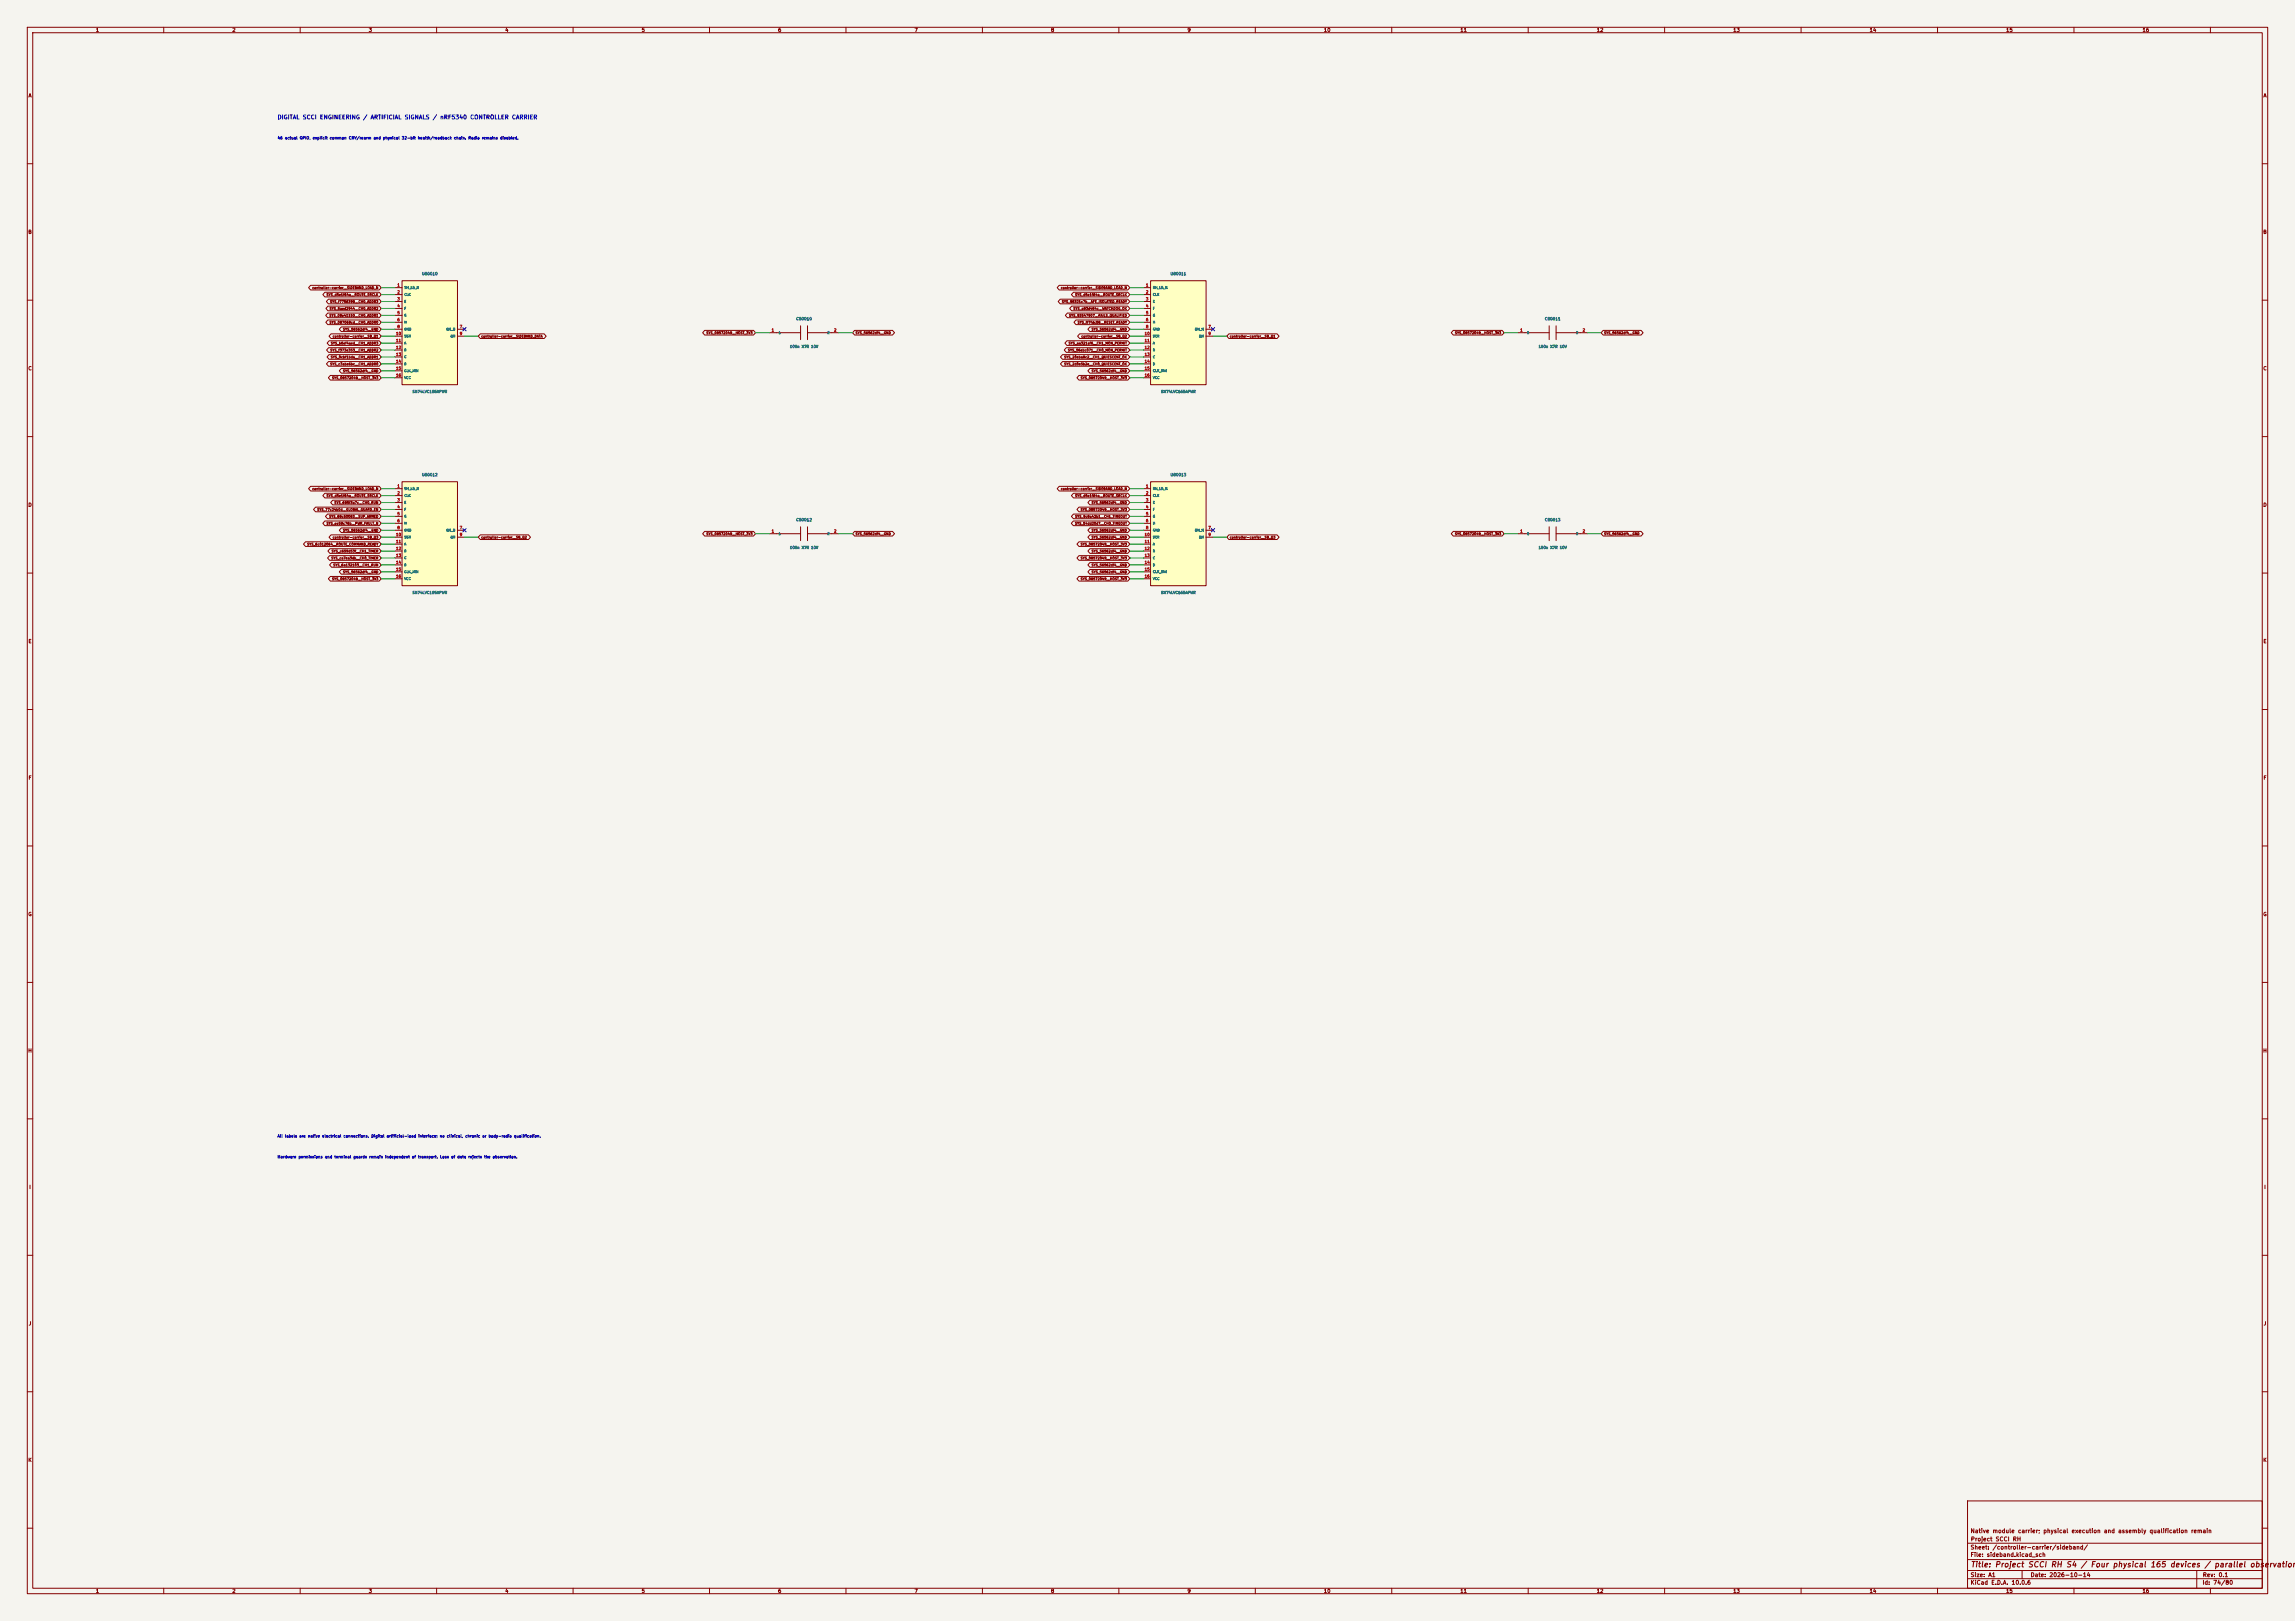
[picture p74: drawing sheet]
<svg xmlns="http://www.w3.org/2000/svg" width="841mm" height="594mm" viewBox="0 0 841 594" stroke-linecap="round" stroke-linejoin="round" font-family="sans-serif">
<defs><g id="words">
<text font-size="2" fill="#840000" x="722" y="574.8">Title: Project SCCI RH S4 / Four physical 165 devices / parallel observations</text>
<text font-size="1.5" fill="#0000c2" x="101.6" y="44.1">DIGITAL SCCI ENGINEERING / ARTIFICIAL SIGNALS / nRF5340 CONTROLLER CARRIER</text>
<g font-size="1.5" fill="#840000">
<text x="721.9" y="562.1">Native module carrier; physical execution and assembly qualification remain</text>
<text x="721.9" y="568.1">Sheet: /controller-carrier/sideband/</text>
<text x="722" y="565.1">Project SCCI RH</text>
<text x="721.9" y="570.8">File: sideband.kicad_sch</text>
<text x="721.9" y="581">KiCad E.D.A. 10.0.6</text>
<text x="721.9" y="578.2">Size: A1</text>
<text x="743.9" y="578.2">Date: 2026-10-14</text>
<text x="806.9" y="581">Id: 74/80</text>
<text x="807" y="578.2">Rev: 0.1</text>
</g>
<g font-size="1.3" fill="#840000">
<text x="35" y="12">1</text>
<text x="85" y="12">2</text>
<text x="135" y="12">3</text>
<text x="185" y="12">4</text>
<text x="235" y="12">5</text>
<text x="285" y="12">6</text>
<text x="335" y="12">7</text>
<text x="385" y="12">8</text>
<text x="435" y="12">9</text>
<text x="485" y="12">10</text>
<text x="535" y="12">11</text>
<text x="585" y="12">12</text>
<text x="635" y="12">13</text>
<text x="685" y="12">14</text>
<text x="735" y="12">15</text>
<text x="785" y="12">16</text>
<text x="10.3" y="36">A</text>
<text x="829.3" y="36">A</text>
<text x="10.2" y="86">B</text>
<text x="829.2" y="86">B</text>
<text x="10.2" y="136">C</text>
<text x="829.2" y="136">C</text>
<text x="10.2" y="186">D</text>
<text x="829.2" y="186">D</text>
<text x="10.3" y="236">E</text>
<text x="829.3" y="236">E</text>
<text x="10.3" y="286">F</text>
<text x="829.3" y="286">F</text>
<text x="10.2" y="336">G</text>
<text x="829.2" y="336">G</text>
<text x="10.2" y="386">H</text>
<text x="829.2" y="386">H</text>
<text x="10.6" y="436">I</text>
<text x="829.6" y="436">I</text>
<text x="10.4" y="486">J</text>
<text x="829.4" y="486">J</text>
<text x="10.2" y="536">K</text>
<text x="829.2" y="536">K</text>
<text x="35" y="584">1</text>
<text x="85" y="584">2</text>
<text x="135" y="584">3</text>
<text x="185" y="584">4</text>
<text x="235" y="584">5</text>
<text x="285" y="584">6</text>
<text x="335" y="584">7</text>
<text x="385" y="584">8</text>
<text x="435" y="584">9</text>
<text x="485" y="584">10</text>
<text x="535" y="584">11</text>
<text x="585" y="584">12</text>
<text x="635" y="584">13</text>
<text x="685" y="584">14</text>
<text x="735" y="584">15</text>
<text x="785" y="584">16</text>
</g>
<g font-size="1" fill="#0000c2">
<text x="101.6" y="51.3">46 actual GPIO, explicit common CNV/rearm and physical 32-bit health/readback chain. Radio remains disabled.</text>
<text x="101.6" y="417.1">All labels are native electrical connections. Digital artificial-load interface; no clinical, chronic or body-radio qualification.</text>
<text x="101.6" y="424.7">Hardware permissions and terminal guards remain independent of transport. Loss of data rejects the observation.</text>
</g>
<g font-size="1" fill="#006464">
<text x="154.5" y="101.1">U80010</text>
<text x="428.8" y="101.1">U80011</text>
<text x="291.7" y="117.6">C80010</text>
<text x="566" y="117.6">C80011</text>
<text x="289.3" y="127.7">100n X7R 10V</text>
<text x="563.7" y="127.7">100n X7R 10V</text>
<text x="151" y="144.2">SN74LVC165APWR</text>
<text x="425.3" y="144.2">SN74LVC165APWR</text>
<text x="154.5" y="174.7">U80012</text>
<text x="428.8" y="174.7">U80013</text>
<text x="291.7" y="191.3">C80012</text>
<text x="566" y="191.3">C80013</text>
<text x="289.3" y="201.4">100n X7R 10V</text>
<text x="563.7" y="201.4">100n X7R 10V</text>
<text x="151" y="217.9">SN74LVC165APWR</text>
<text x="425.3" y="217.9">SN74LVC165APWR</text>
</g>
<g font-size="1" fill="#a90000">
<text x="145.5" y="105.2">1</text>
<text x="145.5" y="107.8">2</text>
<text x="419.8" y="105.2">1</text>
<text x="419.8" y="107.8">2</text>
<text x="145.5" y="110.3">3</text>
<text x="145.5" y="112.8">4</text>
<text x="419.8" y="110.3">3</text>
<text x="419.8" y="112.8">4</text>
<text x="145.5" y="115.4">5</text>
<text x="145.5" y="117.9">6</text>
<text x="419.8" y="115.4">5</text>
<text x="419.8" y="117.9">6</text>
<text x="145" y="123">10</text>
<text x="145" y="125.5">11</text>
<text x="145.5" y="120.5">8</text>
<text x="168.3" y="120.5">7</text>
<text x="168.3" y="123">9</text>
<text x="282.6" y="121.7">1</text>
<text x="305.5" y="121.7">2</text>
<text x="419.3" y="123">10</text>
<text x="419.3" y="125.5">11</text>
<text x="419.8" y="120.5">8</text>
<text x="442.7" y="120.5">7</text>
<text x="442.7" y="123">9</text>
<text x="557" y="121.7">1</text>
<text x="579.8" y="121.7">2</text>
<text x="145" y="128.1">12</text>
<text x="145" y="130.6">13</text>
<text x="419.3" y="128.1">12</text>
<text x="419.3" y="130.6">13</text>
<text x="145" y="133.2">14</text>
<text x="145" y="135.7">15</text>
<text x="419.3" y="133.2">14</text>
<text x="419.3" y="135.7">15</text>
<text x="145" y="138.2">16</text>
<text x="419.3" y="138.2">16</text>
<text x="145.5" y="178.9">1</text>
<text x="419.8" y="178.9">1</text>
<text x="145.5" y="181.4">2</text>
<text x="145.5" y="184">3</text>
<text x="419.8" y="181.4">2</text>
<text x="419.8" y="184">3</text>
<text x="145.5" y="186.5">4</text>
<text x="145.5" y="189">5</text>
<text x="145.5" y="191.6">6</text>
<text x="419.8" y="186.5">4</text>
<text x="419.8" y="189">5</text>
<text x="419.8" y="191.6">6</text>
<text x="145" y="196.7">10</text>
<text x="145.5" y="194.1">8</text>
<text x="168.3" y="194.1">7</text>
<text x="168.3" y="196.7">9</text>
<text x="282.6" y="195.4">1</text>
<text x="305.5" y="195.4">2</text>
<text x="419.3" y="196.7">10</text>
<text x="419.8" y="194.1">8</text>
<text x="442.7" y="194.1">7</text>
<text x="442.7" y="196.7">9</text>
<text x="557" y="195.4">1</text>
<text x="579.8" y="195.4">2</text>
<text x="145" y="199.2">11</text>
<text x="145" y="201.7">12</text>
<text x="419.3" y="199.2">11</text>
<text x="419.3" y="201.7">12</text>
<text x="145" y="204.3">13</text>
<text x="145" y="206.8">14</text>
<text x="145" y="209.4">15</text>
<text x="419.3" y="204.3">13</text>
<text x="419.3" y="206.8">14</text>
<text x="419.3" y="209.4">15</text>
<text x="145" y="211.9">16</text>
<text x="419.3" y="211.9">16</text>
</g>
<g font-size=".9" fill="#840000">
<text x="114.3" y="106.1">controller-carrier__SIDEBAND_LOAD_N</text>
<text x="388.6" y="106.1">controller-carrier__SIDEBAND_LOAD_N</text>
<text x="119.5" y="108.7">SYS_d5e1f64a__ROUTE_SRCLK</text>
<text x="120.7" y="113.7">SYS_5aed2944__CH0_ADDR2</text>
<text x="120.8" y="111.2">SYS_f7756399__CH0_ADDR3</text>
<text x="389" y="111.2">SYS_98321c7b__AFE_ISOLATED_READY</text>
<text x="393.2" y="113.7">SYS_a83d484c__WATCHDOG_OK</text>
<text x="393.9" y="108.7">SYS_d5e1f64a__ROUTE_SRCLK</text>
<text x="120.6" y="116.3">SYS_08e41150__CH0_ADDR1</text>
<text x="120.6" y="118.8">SYS_087068cd__CH0_ADDR0</text>
<text x="391.6" y="116.3">SYS_93547907__RAILS_QUALIFIED</text>
<text x="394.8" y="118.8">SYS_ff7fdc58__RESET_READY</text>
<text x="121.8" y="123.9">controller-carrier__SB_Q1</text>
<text x="125.6" y="121.4">SYS_56562df4__GND</text>
<text x="176.2" y="123.9">controller-carrier__SIDEBAND_DATA</text>
<text x="258.7" y="122.6">SYS_08572049__HOST_3V3</text>
<text x="313.4" y="122.6">SYS_56562df4__GND</text>
<text x="396.1" y="123.9">controller-carrier__SB_Q2</text>
<text x="399.9" y="121.4">SYS_56562df4__GND</text>
<text x="450.6" y="123.9">controller-carrier__SB_Q1</text>
<text x="533" y="122.6">SYS_08572049__HOST_3V3</text>
<text x="587.7" y="122.6">SYS_56562df4__GND</text>
<text x="120.9" y="129">SYS_f373e353__CH1_ADDR2</text>
<text x="121.1" y="131.5">SYS_0cbf1bda__CH1_ADDR1</text>
<text x="121.1" y="126.4">SYS_b6ef4aed__CH1_ADDR3</text>
<text x="389.8" y="131.5">SYS_20eba8c2__CH1_QUIESCENT_OK</text>
<text x="391.2" y="129">SYS_56ebc071__CH0_MON_PERMIT</text>
<text x="391.5" y="126.4">SYS_aa321af6__CH1_MON_PERMIT</text>
<text x="120.9" y="134.1">SYS_c3abe6bc__CH1_ADDR0</text>
<text x="125.6" y="136.6">SYS_56562df4__GND</text>
<text x="389.8" y="134.1">SYS_2d0e5b2e__CH0_QUIESCENT_OK</text>
<text x="399.9" y="136.6">SYS_56562df4__GND</text>
<text x="121.6" y="139.1">SYS_08572049__HOST_3V3</text>
<text x="395.9" y="139.1">SYS_08572049__HOST_3V3</text>
<text x="114.3" y="179.8">controller-carrier__SIDEBAND_LOAD_N</text>
<text x="388.6" y="179.8">controller-carrier__SIDEBAND_LOAD_N</text>
<text x="119.5" y="182.3">SYS_d5e1f64a__ROUTE_SRCLK</text>
<text x="122.4" y="184.9">SYS_695f3a7c__CH0_RUN</text>
<text x="393.9" y="182.3">SYS_d5e1f64a__ROUTE_SRCLK</text>
<text x="399.9" y="184.9">SYS_56562df4__GND</text>
<text x="116.1" y="187.4">SYS_77c24b0d__GLOBAL_GUARD_EN</text>
<text x="120.5" y="189.9">SYS_88c50083__SUP_ARMED</text>
<text x="393.9" y="189.9">SYS_9c8a42b1__CH1_TIMEOUT</text>
<text x="395.9" y="187.4">SYS_08572049__HOST_3V3</text>
<text x="119.5" y="192.5">SYS_ee59c76b__PWR_FAULT_N</text>
<text x="121.8" y="197.6">controller-carrier__SB_Q3</text>
<text x="125.6" y="195">SYS_56562df4__GND</text>
<text x="176.2" y="197.6">controller-carrier__SB_Q2</text>
<text x="258.7" y="196.3">SYS_08572049__HOST_3V3</text>
<text x="313.4" y="196.3">SYS_56562df4__GND</text>
<text x="393.8" y="192.5">SYS_54dd20d7__CH0_TIMEOUT</text>
<text x="399.9" y="195">SYS_56562df4__GND</text>
<text x="399.9" y="197.6">SYS_56562df4__GND</text>
<text x="450.6" y="197.6">controller-carrier__SB_Q3</text>
<text x="533" y="196.3">SYS_08572049__HOST_3V3</text>
<text x="587.7" y="196.3">SYS_56562df4__GND</text>
<text x="112.5" y="200.1">SYS_6c012064__ROUTE_COMMAND_READY</text>
<text x="121.4" y="202.6">SYS_c659d53f__CH1_TIMER</text>
<text x="395.9" y="200.1">SYS_08572049__HOST_3V3</text>
<text x="399.9" y="202.6">SYS_56562df4__GND</text>
<text x="121.3" y="205.2">SYS_ca7ea3db__CH0_TIMER</text>
<text x="122" y="207.7">SYS_6a132103__CH1_RUN</text>
<text x="395.9" y="205.2">SYS_08572049__HOST_3V3</text>
<text x="399.9" y="207.7">SYS_56562df4__GND</text>
<text x="121.6" y="212.8">SYS_08572049__HOST_3V3</text>
<text x="125.6" y="210.3">SYS_56562df4__GND</text>
<text x="395.9" y="212.8">SYS_08572049__HOST_3V3</text>
<text x="399.9" y="210.3">SYS_56562df4__GND</text>
</g>
<g font-size=".9" fill="#006464">
<text x="148" y="106.1">SH_LD_N</text>
<text x="422.4" y="106.1">SH_LD_N</text>
<text x="148" y="108.6">CLK</text>
<text x="148" y="111.1">E</text>
<text x="148" y="113.7">F</text>
<text x="422.4" y="108.6">CLK</text>
<text x="422.4" y="111.1">E</text>
<text x="422.4" y="113.7">F</text>
<text x="148" y="116.2">G</text>
<text x="148" y="118.8">H</text>
<text x="422.4" y="116.2">G</text>
<text x="422.4" y="118.8">H</text>
<text x="148" y="121.3">GND</text>
<text x="148" y="123.8">SER</text>
<text x="163.4" y="121.3">QH_N</text>
<text x="165" y="123.8">QH</text>
<text x="285.2" y="122.6">1</text>
<text x="303.1" y="122.6">2</text>
<text x="422.4" y="121.3">GND</text>
<text x="422.4" y="123.8">SER</text>
<text x="437.8" y="121.3">QH_N</text>
<text x="439.3" y="123.8">QH</text>
<text x="559.5" y="122.6">1</text>
<text x="577.4" y="122.6">2</text>
<text x="148" y="126.4">A</text>
<text x="148" y="128.9">B</text>
<text x="148" y="131.5">C</text>
<text x="422.4" y="126.4">A</text>
<text x="422.4" y="128.9">B</text>
<text x="422.4" y="131.5">C</text>
<text x="148" y="134">D</text>
<text x="148" y="136.5">CLK_INH</text>
<text x="422.4" y="134">D</text>
<text x="422.4" y="136.5">CLK_INH</text>
<text x="148" y="139.1">VCC</text>
<text x="422.4" y="139.1">VCC</text>
<text x="148" y="179.7">SH_LD_N</text>
<text x="422.4" y="179.7">SH_LD_N</text>
<text x="148" y="182.3">CLK</text>
<text x="148" y="184.8">E</text>
<text x="422.4" y="182.3">CLK</text>
<text x="422.4" y="184.8">E</text>
<text x="148" y="187.3">F</text>
<text x="148" y="189.9">G</text>
<text x="422.4" y="187.3">F</text>
<text x="422.4" y="189.9">G</text>
<text x="148" y="192.4">H</text>
<text x="148" y="195">GND</text>
<text x="148" y="197.5">SER</text>
<text x="163.4" y="195">QH_N</text>
<text x="165" y="197.5">QH</text>
<text x="285.2" y="196.2">1</text>
<text x="303.1" y="196.2">2</text>
<text x="422.4" y="192.4">H</text>
<text x="422.4" y="195">GND</text>
<text x="422.4" y="197.5">SER</text>
<text x="437.8" y="195">QH_N</text>
<text x="439.3" y="197.5">QH</text>
<text x="559.5" y="196.2">1</text>
<text x="577.4" y="196.2">2</text>
<text x="148" y="200">A</text>
<text x="148" y="202.6">B</text>
<text x="422.4" y="200">A</text>
<text x="422.4" y="202.6">B</text>
<text x="148" y="205.1">C</text>
<text x="148" y="207.7">D</text>
<text x="422.4" y="205.1">C</text>
<text x="422.4" y="207.7">D</text>
<text x="148" y="210.2">CLK_INH</text>
<text x="148" y="212.7">VCC</text>
<text x="422.4" y="210.2">CLK_INH</text>
<text x="422.4" y="212.7">VCC</text>
</g>
</g></defs>
<path d="M0 0h841v594h-841z" fill="#f5f4ef" stroke="#f5f4ef" stroke-width=".37"/>
<g fill="none" stroke="#840000" stroke-width=".37">
<path d="M10 10h821v574h-821zM12 12h817v570h-817zM60 10v2M110 10v2M160 10v2M210 10v2M260 10v2M310 10v2M360 10v2M410 10v2M460 10v2M510 10v2"/>
<path d="M560 10v2M610 10v2M660 10v2M710 10v2M760 10v2M810 10v2M10 60h2M829 60h2M10 110h2M829 110h2M10 160h2M829 160h2"/>
<path d="M10 210h2M829 210h2M10 260h2M829 260h2M10 310h2M829 310h2M10 360h2M829 360h2M10 410h2M829 410h2M10 460h2M829 460h2"/>
<path d="M10 510h2M829 510h2M10 560h2M721 550h108v32h-108zM829 560h2M721 578.5h108M721 575.5h108M721 571.5h108M721 565.5h108M741 575.5v3M805 575.5v6.5M60 582v2"/>
<path d="M110 582v2M160 582v2M210 582v2M260 582v2M310 582v2M360 582v2M410 582v2M460 582v2M510 582v2M560 582v2M610 582v2M660 582v2"/>
<path d="M710 582v2M760 582v2M810 582v2"/>
</g>
<path d="M421.6 176.5h20.4v38.1h-20.4z" fill="#ffffc2"/>
<g fill="none" stroke="#840000" stroke-width=".37">
<path d="M293.4 119.4v5.1M295.9 119.4v5.1M281.9 121.9h11.5M295.9 121.9h11.4M419.1 179.1h2.5M421.6 176.5h20.4v38.1h-20.4zM419.1 181.6h2.5M419.1 184.1h2.5M419.1 186.7h2.5M419.1 189.2h2.5M419.1 191.8h2.5M419.1 194.3h2.5"/>
<path d="M419.1 196.8h2.5M419.1 199.4h2.5M442 194.3h2.5M442 196.8h2.5M556.3 195.6h11.4M567.7 193v5.1M570.2 195.6h11.5M570.2 193v5.1M419.1 201.9h2.5M419.1 204.5h2.5M419.1 207h2.5M419.1 209.5h2.5"/>
<path d="M419.1 212.1h2.5"/>
</g>
<path d="M147.3 102.9h20.3v38.1h-20.3z" fill="#ffffc2"/>
<g fill="none" stroke="#840000" stroke-width=".37">
<path d="M144.8 105.4h2.5M144.8 107.9h2.5M144.8 110.5h2.5M144.8 113h2.5M144.8 115.6h2.5M144.8 118.1h2.5M147.3 102.9h20.3v38.1h-20.3zM144.8 120.6h2.5M144.8 123.2h2.5M144.8 125.7h2.5M144.8 128.3h2.5M144.8 130.8h2.5"/>
<path d="M144.8 133.3h2.5M144.8 135.9h2.5M144.8 138.4h2.5M167.6 120.6h2.6M167.6 123.2h2.6"/>
</g>
<path d="M421.6 102.9h20.4v38.1h-20.4z" fill="#ffffc2"/>
<g fill="none" stroke="#840000" stroke-width=".37">
<path d="M419.1 105.4h2.5M419.1 107.9h2.5M419.1 110.5h2.5M419.1 113h2.5M419.1 115.6h2.5M419.1 118.1h2.5M421.6 102.9h20.4v38.1h-20.4zM567.7 119.4v5.1M570.2 119.4v5.1M419.1 120.6h2.5M419.1 123.2h2.5M419.1 125.7h2.5"/>
<path d="M419.1 128.3h2.5M419.1 130.8h2.5M419.1 133.3h2.5M419.1 135.9h2.5M419.1 138.4h2.5M442 120.6h2.5M442 123.2h2.5M556.3 121.9h11.4M570.2 121.9h11.5M281.9 195.6h11.5M293.4 193v5.1M295.9 195.6h11.4"/>
<path d="M295.9 193v5.1"/>
</g>
<path d="M147.3 176.5h20.3v38.1h-20.3z" fill="#ffffc2"/>
<g fill="none" stroke="#840000" stroke-width=".37">
<path d="M113.8 104.6h25.2l.7 .8-.7 .9h-25.2l-.7-.9zM119 107.1h20l.7 .8-.7 .9h-20l-.7-.9zM120.1 114.7h18.9l.7 .9-.7 .8h-18.9l-.8-.8zM120.1 117.3h18.9l.7 .8-.7 .9h-18.9l-.7-.9zM120.2 112.2h18.8l.7 .8-.7 .9h-18.8l-.8-.9zM120.3 109.6h18.7l.7 .9-.7 .8h-18.7l-.7-.8zM125.1 119.8h13.9l.7 .8-.7 .9h-13.9l-.8-.9zM388.1 104.6h25.2l.7 .8-.7 .9h-25.2l-.7-.9zM388.5 109.6h24.8l.7 .9-.7 .8h-24.8l-.7-.8zM391.1 114.7h22.2l.7 .9-.7 .8h-22.2l-.7-.8zM392.7 112.2h20.6l.7 .8-.7 .9h-20.6l-.7-.9zM393.4 107.1h19.9l.7 .8-.7 .9h-19.9l-.8-.9z"/>
<path d="M394.3 117.3h19l.7 .8-.7 .9h-19l-.8-.9zM399.4 119.8h13.9l.7 .8-.7 .9h-13.9l-.8-.9zM120.4 132.5h18.6l.7 .8-.7 .9h-18.6l-.8-.9zM120.4 127.4h18.6l.7 .9-.7 .8h-18.6l-.7-.8zM120.6 130h18.4l.7 .8-.7 .9h-18.4l-.8-.9zM120.6 124.9h18.4l.7 .8-.7 .9h-18.4l-.7-.9zM121.1 137.6h17.9l.7 .8-.7 .9h-17.9l-.8-.9zM121.3 122.3h17.7l.7 .9-.7 .8h-17.7l-.7-.8zM125.1 135h13.9l.7 .9-.7 .8h-13.9l-.8-.8zM176 122.3h23.4l.7 .9-.7 .8h-23.4l-.7-.8zM258.2 121.1h17.9l.8 .8-.8 .9h-17.9l-.7-.9zM313.2 121.1h13.8l.8 .8-.8 .9h-13.8l-.8-.9z"/>
<path d="M389.4 130h23.9l.7 .8-.7 .9h-23.9l-.8-.9zM389.4 132.5h23.9l.7 .8-.7 .9h-23.9l-.8-.9zM390.7 127.4h22.6l.7 .9-.7 .8h-22.6l-.7-.8zM391 124.9h22.3l.7 .8-.7 .9h-22.3l-.8-.9zM395.4 137.6h17.9l.7 .8-.7 .9h-17.9l-.8-.9zM395.6 122.3h17.7l.7 .9-.7 .8h-17.7l-.7-.8zM399.4 135h13.9l.7 .9-.7 .8h-13.9l-.8-.8zM450.3 122.3h17.7l.7 .9-.7 .8h-17.7l-.7-.8zM532.5 121.1h17.9l.8 .8-.8 .9h-17.9l-.7-.9zM587.5 121.1h13.9l.7 .8-.7 .9h-13.9l-.8-.9zM113.8 178.2h25.2l.7 .9-.7 .8h-25.2l-.7-.8zM144.8 179.1h2.5"/>
<path d="M147.3 176.5h20.3v38.1h-20.3zM388.1 178.2h25.2l.7 .9-.7 .8h-25.2l-.7-.8zM112 198.5h27l.7 .9-.7 .8h-27l-.8-.8zM115.6 185.8h23.4l.7 .9-.7 .8h-23.4l-.7-.8zM119 190.9h20l.7 .9-.7 .8h-20l-.7-.8zM119 180.8h20l.7 .8-.7 .9h-20l-.7-.9zM120 188.4h19l.7 .8-.7 .9h-19l-.7-.9zM121.3 196h17.7l.7 .8-.7 .9h-17.7l-.7-.9zM121.9 183.3h17.1l.7 .8-.7 .9h-17.1l-.7-.9zM125.1 193.5h13.9l.7 .8-.7 .9h-13.9l-.8-.9zM144.8 181.6h2.5M144.8 184.1h2.5"/>
<path d="M144.8 186.7h2.5M144.8 189.2h2.5M144.8 191.8h2.5M144.8 194.3h2.5M144.8 196.8h2.5M144.8 199.4h2.5M167.6 194.3h2.6M167.6 196.8h2.6M176 196h17.7l.7 .8-.7 .9h-17.7l-.7-.9zM258.2 194.7h17.9l.8 .9-.8 .8h-17.9l-.7-.8zM313.2 194.7h13.8l.8 .9-.8 .8h-13.8l-.8-.8zM393.3 190.9h20l.7 .9-.7 .8h-20l-.7-.8z"/>
<path d="M393.4 180.8h19.9l.7 .8-.7 .9h-19.9l-.8-.9zM393.4 188.4h19.9l.7 .8-.7 .9h-19.9l-.8-.9zM395.4 185.8h17.9l.7 .9-.7 .8h-17.9l-.8-.8zM395.4 198.5h17.9l.7 .9-.7 .8h-17.9l-.8-.8zM399.4 183.3h13.9l.7 .8-.7 .9h-13.9l-.8-.9zM399.4 193.5h13.9l.7 .8-.7 .9h-13.9l-.8-.9zM399.4 196h13.9l.7 .8-.7 .9h-13.9l-.8-.9zM450.3 196h17.7l.7 .8-.7 .9h-17.7l-.7-.9zM532.5 194.7h17.9l.8 .9-.8 .8h-17.9l-.7-.8zM587.5 194.7h13.9l.7 .9-.7 .8h-13.9l-.8-.8zM120.8 203.6h18.2l.7 .9-.7 .8h-18.2l-.8-.8zM120.9 201.1h18.1l.7 .8-.7 .9h-18.1l-.7-.9z"/>
<path d="M121.1 211.2h17.9l.7 .9-.7 .8h-17.9l-.8-.8zM121.5 206.2h17.5l.7 .8-.7 .9h-17.5l-.7-.9zM125.1 208.7h13.9l.7 .8-.7 .9h-13.9l-.8-.9zM144.8 201.9h2.5M144.8 204.5h2.5M144.8 207h2.5M144.8 209.5h2.5M144.8 212.1h2.5M395.4 211.2h17.9l.7 .9-.7 .8h-17.9l-.8-.8zM395.4 203.6h17.9l.7 .9-.7 .8h-17.9l-.8-.8zM399.4 201.1h13.9l.7 .8-.7 .9h-13.9l-.8-.9zM399.4 206.2h13.9l.7 .8-.7 .9h-13.9l-.8-.9z"/>
<path d="M399.4 208.7h13.9l.7 .8-.7 .9h-13.9l-.8-.9z"/>
</g>
<g fill="none" stroke="#009600" stroke-width=".37">
<path d="M139.7 105.4h5.1M139.7 107.9h5.1M139.7 110.5h5.1M139.7 113h5.1M139.7 115.6h5.1M139.7 118.1h5.1M414 105.4h5.1M414 107.9h5.1M414 110.5h5.1M414 113h5.1M414 115.6h5.1M414 118.1h5.1"/>
<path d="M139.7 135.9h5.1M139.7 130.8h5.1M139.7 133.3h5.1M139.7 138.4h5.1M139.7 120.6h5.1M139.7 123.2h5.1M139.7 125.7h5.1M139.7 128.3h5.1M170.2 123.2h5.1M276.9 121.9h5M307.3 121.9h5.1M414 135.9h5.1"/>
<path d="M414 130.8h5.1M414 133.3h5.1M414 138.4h5.1M414 120.6h5.1M414 123.2h5.1M414 125.7h5.1M414 128.3h5.1M444.5 123.2h5.1M551.2 121.9h5.1M581.7 121.9h5M139.7 179.1h5.1M414 179.1h5.1"/>
<path d="M139.7 184.1h5.1M139.7 186.7h5.1M139.7 194.3h5.1M139.7 189.2h5.1M139.7 191.8h5.1M139.7 196.8h5.1M139.7 199.4h5.1M139.7 181.6h5.1M170.2 196.8h5.1M276.9 195.6h5M307.3 195.6h5.1M414 184.1h5.1"/>
<path d="M414 186.7h5.1M414 194.3h5.1M414 189.2h5.1M414 191.8h5.1M414 196.8h5.1M414 199.4h5.1M414 181.6h5.1M444.5 196.8h5.1M551.2 195.6h5.1M581.7 195.6h5M139.7 212.1h5.1M139.7 201.9h5.1"/>
<path d="M139.7 204.5h5.1M139.7 207h5.1M139.7 209.5h5.1M414 212.1h5.1M414 201.9h5.1M414 204.5h5.1M414 207h5.1M414 209.5h5.1"/>
</g>
<path d="M169.6 120l1.2 1.3M170.8 120l-1.2 1.3M443.9 120l1.2 1.3M445.1 120l-1.2 1.3M169.6 193.7l1.2 1.2M170.8 193.7l-1.2 1.2M443.9 193.7l1.2 1.2M445.1 193.7l-1.2 1.2" fill="none" stroke="#000084" stroke-width=".37"/>
<use href="#words"/>
</svg>
